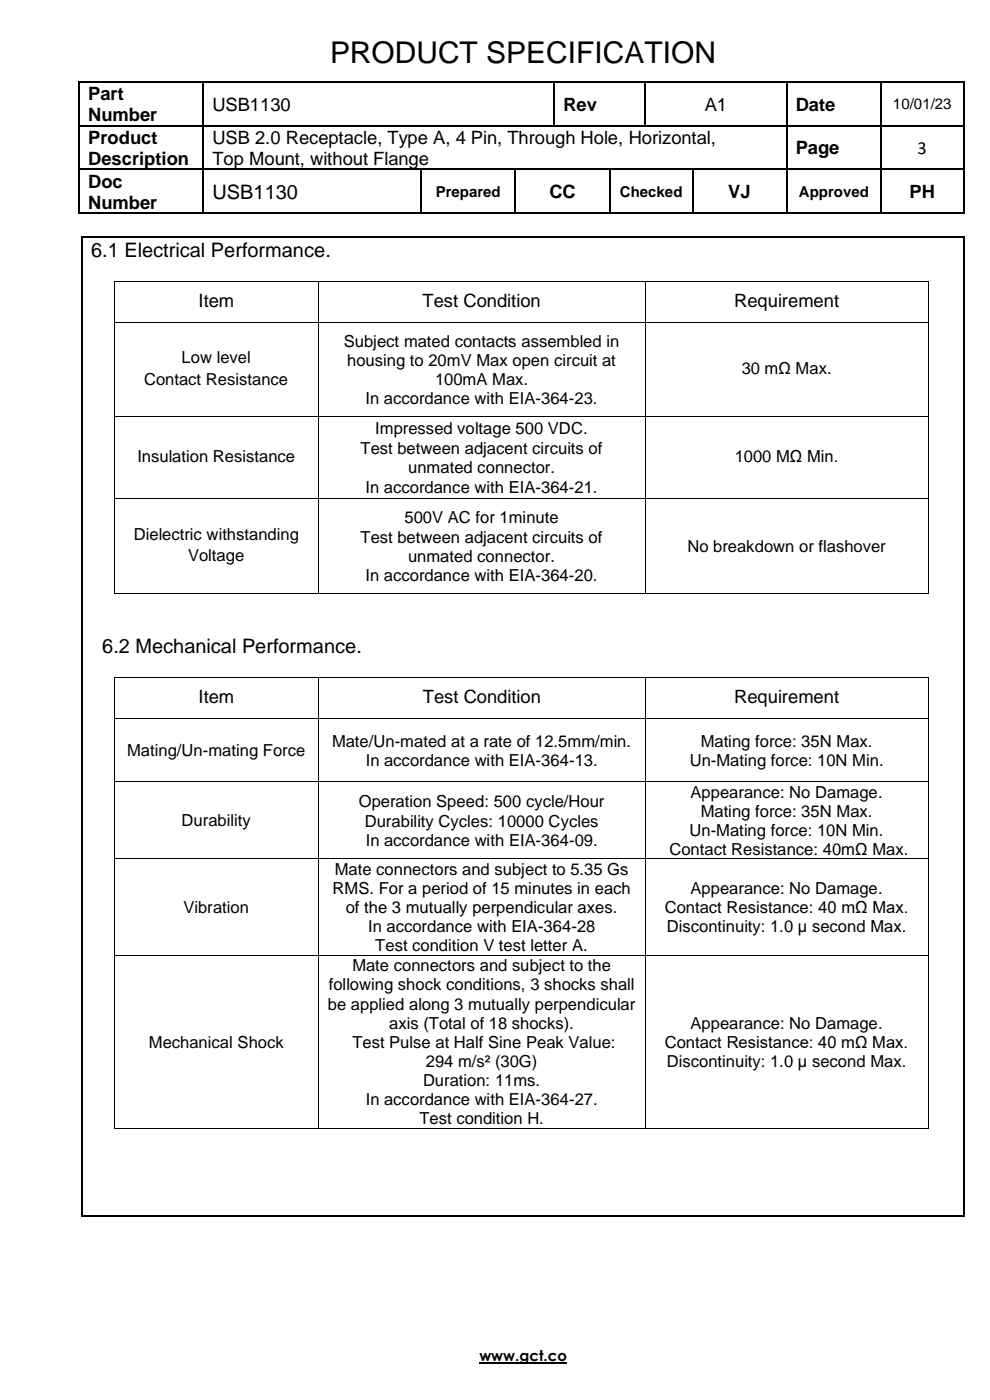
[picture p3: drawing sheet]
<svg xmlns="http://www.w3.org/2000/svg" width="210mm" height="297mm" viewBox="0 0 210 297" stroke-linecap="round" stroke-linejoin="round" font-family="sans-serif">
<defs><g id="words">
<text font-size="6.3" x="70" y="13.4">PRODUCT SPECIFICATION</text>
<g font-size="4.2">
<text x="45" y="42.2">USB1130</text>
<text x="19.3" y="54.5">6.1 Electrical Performance.</text>
<text x="21.7" y="138.5">6.2 Mechanical Performance.</text>
</g>
<g font-size="3.9">
<text x="18.7" y="21.2">Part</text>
<text x="45" y="23.5">USB1130</text>
<text x="119.5" y="23.5">Rev</text>
<text x="149.5" y="23.5">A1</text>
<text x="168.8" y="23.5">Date</text>
<text x="18.7" y="25.7">Number</text>
<text x="18.7" y="30.5">Product</text>
<text x="18.7" y="35">Description</text>
<text x="45" y="30.5">USB 2.0 Receptacle, Type A, 4 Pin, Through Hole, Horizontal,</text>
<text x="45" y="35">Top Mount, without Flange</text>
<text x="168.8" y="32.7">Page</text>
<text x="194.6" y="32.6">3</text>
<text x="18.7" y="39.8">Doc</text>
<text x="18.7" y="44.2">Number</text>
<text x="116.5" y="42">CC</text>
<text x="154.5" y="42">VJ</text>
<text x="192.9" y="42">PH</text>
<text x="42.1" y="65.2">Item</text>
<text x="89.6" y="65.2">Test Condition</text>
<text x="155.7" y="65.2">Requirement</text>
<text x="42.1" y="149.2">Item</text>
<text x="89.7" y="149.2">Test Condition</text>
<text x="155.7" y="149.2">Requirement</text>
</g>
<g font-size="3.5">
<text x="38.5" y="77">Low level</text>
<text x="73" y="73.5">Subject mated contacts assembled in</text>
<text x="73.6" y="77.6">housing to 20mV Max open circuit at</text>
<text x="30.6" y="81.7">Contact Resistance</text>
<text x="92.3" y="81.7">100mA Max.</text>
<text x="157.3" y="79.3">30 mΩ Max.</text>
<text x="77.5" y="85.7">In accordance with EIA-364-23.</text>
<text x="79.6" y="92">Impressed voltage 500 VDC.</text>
<text x="29.1" y="98">Insulation Resistance</text>
<text x="76.5" y="96.2">Test between adjacent circuits of</text>
<text x="86.6" y="100.4">unmated connector.</text>
<text x="155.8" y="98">1000 MΩ Min.</text>
<text x="77.5" y="104.7">In accordance with EIA-364-21.</text>
<text x="85.8" y="111">500V AC for 1minute</text>
<text x="28.4" y="114.4">Dielectric withstanding</text>
<text x="39.9" y="119.1">Voltage</text>
<text x="76.5" y="115.1">Test between adjacent circuits of</text>
<text x="86.5" y="119.2">unmated connector.</text>
<text x="145.8" y="117.1">No breakdown or flashover</text>
<text x="77.5" y="123.2">In accordance with EIA-364-20.</text>
<text x="27" y="160.4">Mating/Un-mating Force</text>
<text x="70.4" y="158.4">Mate/Un-mated at a rate of 12.5mm/min.</text>
<text x="148.6" y="158.4">Mating force: 35N Max.</text>
<text x="77.6" y="162.4">In accordance with EIA-364-13.</text>
<text x="146.3" y="162.4">Un-Mating force: 10N Min.</text>
<text x="76.1" y="171.1">Operation Speed: 500 cycle/Hour</text>
<text x="146.5" y="169.2">Appearance: No Damage.</text>
<text x="148.6" y="173.3">Mating force: 35N Max.</text>
<text x="38.5" y="175.3">Durability</text>
<text x="77.4" y="175.4">Durability Cycles: 10000 Cycles</text>
<text x="77.6" y="179.5">In accordance with EIA-364-09.</text>
<text x="146.3" y="177.3">Un-Mating force: 10N Min.</text>
<text x="71" y="185.6">Mate connectors and subject to 5.35 Gs</text>
<text x="142" y="181.3">Contact Resistance: 40mΩ Max.</text>
<text x="70.5" y="189.6">RMS. For a period of 15 minutes in each</text>
<text x="146.5" y="189.6">Appearance: No Damage.</text>
<text x="38.9" y="193.7">Vibration</text>
<text x="73.3" y="193.7">of the 3 mutually perpendicular axes.</text>
<text x="78.1" y="197.8">In accordance with EIA-364-28</text>
<text x="141" y="193.7">Contact Resistance: 40 mΩ Max.</text>
<text x="141.4" y="197.8">Discontinuity: 1.0 µ second Max.</text>
<text x="79.6" y="201.8">Test condition V test letter A.</text>
<text x="74.7" y="206.1">Mate connectors and subject to the</text>
<text x="69.5" y="214.2">be applied along 3 mutually perpendicular</text>
<text x="69.7" y="210.1">following shock conditions, 3 shocks shall</text>
<text x="82.6" y="218.2">axis (Total of 18 shocks).</text>
<text x="146.5" y="218.2">Appearance: No Damage.</text>
<text x="31.6" y="222.3">Mechanical Shock</text>
<text x="74.7" y="222.3">Test Pulse at Half Sine Peak Value:</text>
<text x="90.3" y="226.3">294 m/s² (30G)</text>
<text x="141" y="222.3">Contact Resistance: 40 mΩ Max.</text>
<text x="141.4" y="226.3">Discontinuity: 1.0 µ second Max.</text>
<text x="89.7" y="230.4">Duration: 11ms.</text>
<text x="77.6" y="234.4">In accordance with EIA-364-27.</text>
<text x="89" y="238.5">Test condition H.</text>
</g>
<g font-size="3.2">
<text x="189.4" y="23.2">10/01/23</text>
<text x="92.4" y="41.7">Prepared</text>
<text x="131.5" y="41.7">Checked</text>
<text x="169.5" y="41.7">Approved</text>
<text x="101.7" y="288.8">www.gct.co</text>
</g>
</g></defs>
<g fill="#000">
<path d="M16.6 17.2h.4v.4h-.4z" fill-rule="evenodd"/>
<path d="M16.6 17.2h.4v.4h-.4z" fill-rule="evenodd"/>
<path d="M43 17.2h.3v.4h-.3z" fill-rule="evenodd"/>
<path d="M117.4 17.2h.4v.4h-.4z" fill-rule="evenodd"/>
<path d="M136.7 17.2h.3v.4h-.3z" fill-rule="evenodd"/>
<path d="M166.7 17.2h.3v.4h-.3z" fill-rule="evenodd"/>
<path d="M186.7 17.2h.4v.4h-.4z" fill-rule="evenodd"/>
<path d="M204.2 17.2h.4v.4h-.4z" fill-rule="evenodd"/>
<path d="M204.2 17.2h.4v.4h-.4z" fill-rule="evenodd"/>
<path d="M16.6 26.5h.4v.3h-.4z" fill-rule="evenodd"/>
<path d="M16.6 35.8h.4v.3h-.4z" fill-rule="evenodd"/>
<path d="M43 26.5h.3v.3h-.3z" fill-rule="evenodd"/>
<path d="M43 35.8h.3v.3h-.3z" fill-rule="evenodd"/>
<path d="M89.2 35.8h.3v.3h-.3z" fill-rule="evenodd"/>
<path d="M109.2 35.8h.3v.3h-.3z" fill-rule="evenodd"/>
<path d="M117.4 26.5h.4v.3h-.4z" fill-rule="evenodd"/>
<path d="M129.2 35.8h.3v.3h-.3z" fill-rule="evenodd"/>
<path d="M136.7 26.5h.3v.3h-.3z" fill-rule="evenodd"/>
<path d="M146.7 35.8h.4v.3h-.4z" fill-rule="evenodd"/>
<path d="M166.7 26.5h.3v.3h-.3z" fill-rule="evenodd"/>
<path d="M166.7 35.8h.3v.3h-.3z" fill-rule="evenodd"/>
<path d="M186.7 26.5h.4v.3h-.4z" fill-rule="evenodd"/>
<path d="M186.7 35.8h.4v.3h-.4z" fill-rule="evenodd"/>
<path d="M204.2 26.5h.4v.3h-.4z" fill-rule="evenodd"/>
<path d="M204.2 35.8h.4v.3h-.4z" fill-rule="evenodd"/>
<path d="M16.6 45.1h.4v.3h-.4z" fill-rule="evenodd"/>
<path d="M16.6 45.1h.4v.3h-.4z" fill-rule="evenodd"/>
<path d="M17.2 50.2h.4v.3h-.4z" fill-rule="evenodd"/>
<path d="M17.2 50.2h.4v.3h-.4z" fill-rule="evenodd"/>
<path d="M24.2 59.7h.2v.1h-.2z" fill-rule="evenodd"/>
<path d="M24.2 59.7h.2v.1h-.2z" fill-rule="evenodd"/>
<path d="M43 45.1h.3v.3h-.3z" fill-rule="evenodd"/>
<path d="M67.4 59.7h.2v.1h-.2z" fill-rule="evenodd"/>
<path d="M89.2 45.1h.3v.3h-.3z" fill-rule="evenodd"/>
<path d="M109.2 45.1h.3v.3h-.3z" fill-rule="evenodd"/>
<path d="M129.2 45.1h.3v.3h-.3z" fill-rule="evenodd"/>
<path d="M136.8 59.7h.1v.1h-.1z" fill-rule="evenodd"/>
<path d="M146.7 45.1h.4v.3h-.4z" fill-rule="evenodd"/>
<path d="M166.7 45.1h.3v.3h-.3z" fill-rule="evenodd"/>
<path d="M186.7 45.1h.4v.3h-.4z" fill-rule="evenodd"/>
<path d="M196.8 59.7h.2v.1h-.2z" fill-rule="evenodd"/>
<path d="M196.8 59.7h.2v.1h-.2z" fill-rule="evenodd"/>
<path d="M204.2 45.1h.4v.3h-.4z" fill-rule="evenodd"/>
<path d="M204.2 45.1h.4v.3h-.4z" fill-rule="evenodd"/>
<path d="M204.2 50.2h.4v.3h-.4z" fill-rule="evenodd"/>
<path d="M204.2 50.2h.4v.3h-.4z" fill-rule="evenodd"/>
<path d="M24.2 68.3h.2v.2h-.2z" fill-rule="evenodd"/>
<path d="M67.4 68.3h.2v.2h-.2z" fill-rule="evenodd"/>
<path d="M136.8 68.3h.1v.2h-.1z" fill-rule="evenodd"/>
<path d="M196.8 68.3h.2v.2h-.2z" fill-rule="evenodd"/>
<path d="M24.2 88.2h.2v.2h-.2z" fill-rule="evenodd"/>
<path d="M67.4 88.2h.2v.2h-.2z" fill-rule="evenodd"/>
<path d="M136.8 88.2h.1v.2h-.1z" fill-rule="evenodd"/>
<path d="M196.8 88.2h.2v.2h-.2z" fill-rule="evenodd"/>
<path d="M24.2 105.7h.2v.2h-.2z" fill-rule="evenodd"/>
<path d="M67.4 105.7h.2v.2h-.2z" fill-rule="evenodd"/>
<path d="M136.8 105.7h.1v.2h-.1z" fill-rule="evenodd"/>
<path d="M196.8 105.7h.2v.2h-.2z" fill-rule="evenodd"/>
<path d="M24.2 125.7h.2v.2h-.2z" fill-rule="evenodd"/>
<path d="M24.2 125.7h.2v.2h-.2z" fill-rule="evenodd"/>
<path d="M67.4 125.7h.2v.2h-.2z" fill-rule="evenodd"/>
<path d="M136.8 125.7h.1v.2h-.1z" fill-rule="evenodd"/>
<path d="M196.8 125.7h.2v.2h-.2z" fill-rule="evenodd"/>
<path d="M196.8 125.7h.2v.2h-.2z" fill-rule="evenodd"/>
<path d="M24.2 143.7h.2v.1h-.2z" fill-rule="evenodd"/>
<path d="M24.2 143.7h.2v.1h-.2z" fill-rule="evenodd"/>
<path d="M24.2 152.4h.2v.2h-.2z" fill-rule="evenodd"/>
<path d="M67.5 143.7h.1v.1h-.1z" fill-rule="evenodd"/>
<path d="M67.5 152.4h.1v.2h-.1z" fill-rule="evenodd"/>
<path d="M136.8 143.7h.1v.1h-.1z" fill-rule="evenodd"/>
<path d="M136.8 152.4h.1v.2h-.1z" fill-rule="evenodd"/>
<path d="M196.8 143.7h.2v.1h-.2z" fill-rule="evenodd"/>
<path d="M196.8 143.7h.2v.1h-.2z" fill-rule="evenodd"/>
<path d="M196.8 152.4h.2v.2h-.2z" fill-rule="evenodd"/>
<path d="M24.2 165.7h.2v.2h-.2z" fill-rule="evenodd"/>
<path d="M67.5 165.7h.1v.2h-.1z" fill-rule="evenodd"/>
<path d="M136.8 165.7h.1v.2h-.1z" fill-rule="evenodd"/>
<path d="M196.8 165.7h.2v.2h-.2z" fill-rule="evenodd"/>
<path d="M24.2 182.1h.2v.2h-.2z" fill-rule="evenodd"/>
<path d="M67.5 182.1h.1v.2h-.1z" fill-rule="evenodd"/>
<path d="M136.8 182.1h.1v.2h-.1z" fill-rule="evenodd"/>
<path d="M196.8 182.1h.2v.2h-.2z" fill-rule="evenodd"/>
<path d="M24.2 202.6h.2v.2h-.2z" fill-rule="evenodd"/>
<path d="M67.5 202.6h.1v.2h-.1z" fill-rule="evenodd"/>
<path d="M136.8 202.6h.1v.2h-.1z" fill-rule="evenodd"/>
<path d="M196.8 202.6h.2v.2h-.2z" fill-rule="evenodd"/>
<path d="M24.2 239.3h.2v.1h-.2z" fill-rule="evenodd"/>
<path d="M24.2 239.3h.2v.1h-.2z" fill-rule="evenodd"/>
<path d="M67.5 239.3h.1v.1h-.1z" fill-rule="evenodd"/>
<path d="M136.8 239.3h.1v.1h-.1z" fill-rule="evenodd"/>
<path d="M196.8 239.3h.2v.1h-.2z" fill-rule="evenodd"/>
<path d="M196.8 239.3h.2v.1h-.2z" fill-rule="evenodd"/>
<path d="M17.2 257.8h.4v.3h-.4z" fill-rule="evenodd"/>
<path d="M17.2 257.8h.4v.3h-.4z" fill-rule="evenodd"/>
<path d="M204.2 257.8h.4v.3h-.4z" fill-rule="evenodd"/>
<path d="M204.2 257.8h.4v.3h-.4z" fill-rule="evenodd"/>
</g>
<g fill="none" stroke="#000" stroke-width=".34">
<path d="M16.8 17.6v8.9M17 17.4h26M43.1 17.6v8.9M43.3 17.4h74.1M117.6 17.6v8.9M117.8 17.4h18.9M136.9 17.6v8.9M137 17.4h29.7M166.9 17.6v8.9M167 17.4h19.7M186.9 17.6v8.9M187.1 17.4h17.1"/>
<path d="M204.4 17.6v8.9M16.8 26.8v9M16.8 36.1v9M17 26.7h26M17 35.9h26M43.1 26.8v9M43.1 36.1v9M43.3 26.7h74.1M43.3 35.9h45.9M89.3 36.1v9M89.5 35.9h19.7M109.3 36.1v9"/>
<path d="M109.5 35.9h19.7M117.8 26.7h18.9M129.4 36.1v9M129.5 35.9h17.2M137 26.7h29.7M146.9 36.1v9M147.1 35.9h19.6M166.9 26.8v9M166.9 36.1v9M167 26.7h19.7M167 35.9h19.7M186.9 26.8v9"/>
<path d="M186.9 36.1v9M187.1 26.7h17.1M187.1 35.9h17.1M204.4 26.8v9M204.4 36.1v9M17 45.3h26M17.4 50.5v207.3M17.6 50.3h186.6M43.3 45.3h45.9M89.5 45.3h19.7M109.5 45.3h19.7M129.5 45.3h17.2"/>
<path d="M147.1 45.3h19.6M167 45.3h19.7M187.1 45.3h17.1M204.4 50.5v207.3M17.6 258h186.6"/>
</g>
<path d="M101.7 289.2h18.5" fill="none" stroke="#000" stroke-width=".3"/>
<g fill="none" stroke="#000" stroke-width=".21">
<path d="M24.3 59.8v8.5M24.4 59.7h43M67.5 59.8v8.5M67.6 59.7h69.2M136.9 59.8v8.5M136.9 59.7h59.9M196.9 59.8v8.5M24.3 68.5v19.7M24.4 68.4h43M67.5 68.5v19.7M67.6 68.4h69.2M136.9 68.5v19.7"/>
<path d="M136.9 68.4h59.9M196.9 68.5v19.7M24.3 88.4v17.3M24.4 88.3h43M67.5 88.4v17.3M67.6 88.3h69.2M136.9 88.4v17.3M136.9 88.3h59.9M196.9 88.4v17.3M24.3 105.9v19.8M24.4 105.8h43M67.5 105.9v19.8"/>
<path d="M67.6 105.8h69.2M136.9 105.9v19.8M136.9 105.8h59.9M196.9 105.9v19.8M24.4 125.8h43M67.6 125.8h69.2M136.9 125.8h59.9M24.3 143.8v8.6M24.3 152.6v13.1M24.4 143.7h43.1M24.4 152.5h43.1M67.5 143.8v8.6"/>
<path d="M67.5 152.6v13.1M67.6 143.7h69.2M67.6 152.5h69.2M136.9 143.8v8.6M136.9 152.6v13.1M136.9 143.7h59.9M136.9 152.5h59.9M196.9 143.8v8.6M196.9 152.6v13.1M24.3 165.9v16.2M24.4 165.8h43.1M67.5 165.9v16.2"/>
<path d="M67.6 165.8h69.2M136.9 165.9v16.2M136.9 165.8h59.9M196.9 165.9v16.2M24.3 182.3v20.3M24.4 182.2h43.1M67.5 182.3v20.3M67.6 182.2h69.2M136.9 182.3v20.3M136.9 182.2h59.9M196.9 182.3v20.3M24.3 202.8v36.5"/>
<path d="M24.4 202.7h43.1M67.5 202.8v36.5M67.6 202.7h69.2M136.9 202.8v36.5M136.9 202.7h59.9M196.9 202.8v36.5M24.4 239.3h43.1M67.6 239.3h69.2M136.9 239.3h59.9"/>
</g>
<use href="#words"/>
</svg>
